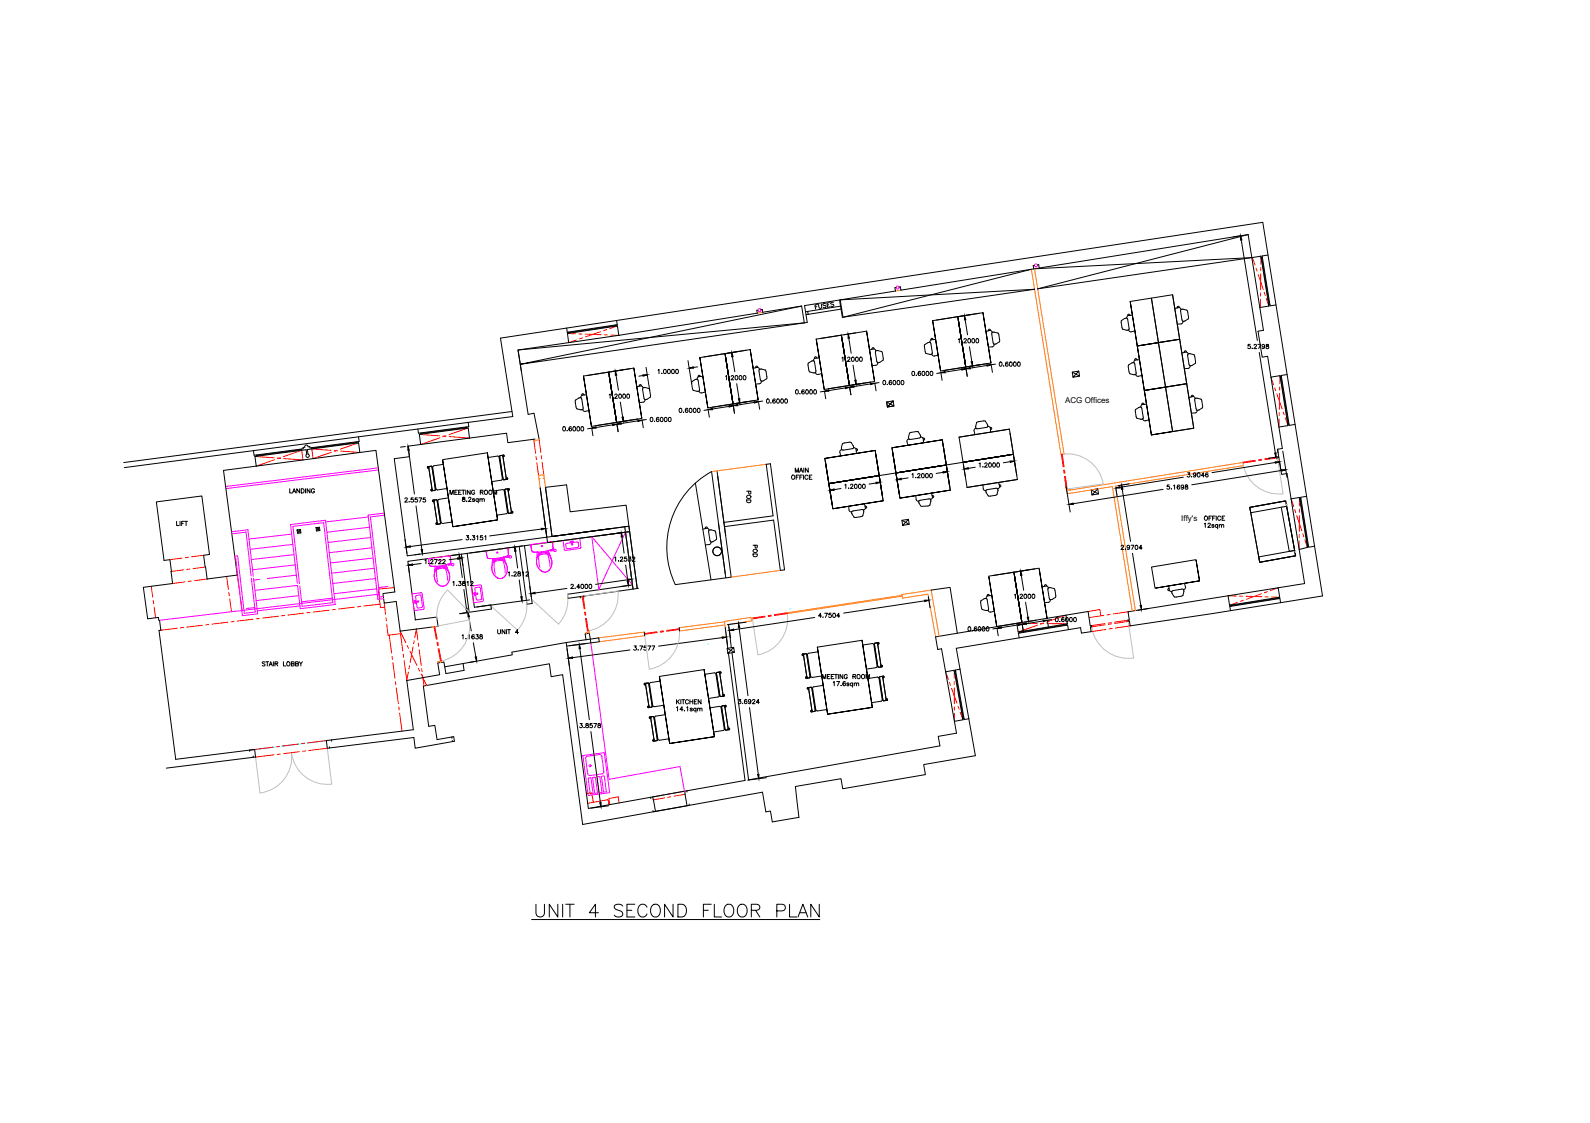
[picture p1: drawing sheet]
<svg xmlns="http://www.w3.org/2000/svg" width="841mm" height="594mm" viewBox="0 0 841 594" stroke-linecap="round" stroke-linejoin="round" font-family="sans-serif">
<defs><g id="words">
<text font-size="12.8" x="280" y="488">%%UUNIT 4 SECOND FLOOR PLAN</text>
<text font-size="5.7" x="152" y="262">LANDING</text>
<g font-size="5.3">
<text x="398" y="267" transform="rotate(-90 398 267)">POD</text>
<text x="401" y="296" transform="rotate(-90 401 296)">POD</text>
<text x="262" y="337">UNIT 4</text>
<text x="138" y="353">STAIR LOBBY</text>
</g>
<g font-size="4.2">
<text x="563" y="213">ACG Offices</text>
<text x="625" y="275">Iffy's</text>
</g>
</g></defs>
<!-- layer: FIXTURES -->
<g fill="none" stroke="#f0f" stroke-width=".53">
<path d="M200 247l-81 10M200 249l-81 9M195 273l-23 3M195 279l-22 3M203 271l-8 1 5 45h3M203 273h-7l5 43h2M123 281l8-1 3 25M123 282l7-1 3 24M124 294h2l3 30h6l-2-18M124 295l4 31 8-1-2-19M154 283l-22 2M155 288l-23 3"/>
<path d="M156 293l-23 3M156 299l-22 2M196 284l-22 3M197 290l-23 2M197 295l-22 3M137 307h-3M157 304l-16 2M157 310l-22 2M157 309l-3-32 18-2 5 45-18 2-2-12M158 315l-23 3M158 309l-3-31 16-2 5 43-16 2-1-11M176 316l-16 2"/>
<path d="M198 301l-23 2M199 306l-23 3M199 311l-22 3M200 314l-116 14M205 310l-5 1M135 321l-5 1M159 321l-23 2M311 412l2-1 1 9h-2zM313 411h2l1 8-1 1zM316 411h1l1 8h-1zM318 411l2-1 1 9h-2zM319 409v-1l-1-9-8 1v1l1 9 7-1"/>
<circle cx="312" cy="405" r=".5"/>
</g>
<!-- layer: DETAIL -->
<g fill="none" stroke="#f0f" stroke-width=".53">
<path d="M227 296a2.8 2.8 0 0 0 3 4M227 296l11-2a2.8 2.8 0 0 1-2 5M227 296h.1M230 300h.1M230 300v4M235 300v1zM235 300l1 1M235 299l-4 1-1 1M236 299l1 4M236 299h.1M236 299l-6 1M238 299h-1"/>
<path d="M238 299h-1h2M239 298l-1 1M257 292v2a2 2 0 0 0 1 2 2 2 0 0 0 3-1h5M257 291v1M257 291h.1M261 296h.1M261 296l-1 4M261 296h1v1h-1zM261 297a5 5 0 0 0 4 9 5 5 0 0 0 3-7M261 297l1 7M262 296v1M265 296h-3v1"/>
<path d="M265 296h1h-1zM265 296h.1M266 295l-5 1v1M266 295l1 1M266 296l2 3M266 296l1 7M266 296l-5 1M266 295l2 4M268 294l-1 1h2M268 294v1M268 294h.1M268 290l-11 1"/>
<path d="M268 290h.1M268 294l-2 1M268 290l1 3M269 293l-1 1M270 294h-2M281 288a2.8 2.8 0 0 0 3 4M281 288h.1M284 292v5M285 293h1l-1 1zM285 294l-1 3M285 294l1 6M286 293h.1"/>
<path d="M289 293l-1-1-2 1M289 292v1zM289 293h-1M289 292h-4l-1 2M289 292l1 1M290 293l1 6M290 293l-5 1M290 293l2 3M290 291l2 5M290 291l-6 1M292 296a4 4 0 0 1-1 5 4 4 0 0 1-4 1 6 6 0 0 1-3-5M292 291h-1"/>
<path d="M292 291h-1h2M292 291h.1M292 287l-11 1M292 287h.1M292 287a2.8 2.8 0 0 1-2 4M293 291h-1M302 286h1v2zM302 287l-3 1 1 2h6v-1M303 287v-1h-1v1M303 287h3v2M307 290l-8 1M307 290v-5l-9 1v5"/>
<path d="M331 282l-14 30-4-28 22 25M219 318h2l-1 1zM220 318h-1l1 1M220 318v-3h3v6h-2l-1-2M223 314l1 8-5 1-1-9h5M231 300h1v1h-1zM231 301l1 7M232 301h.1M234 301v-1h-2v1M235 300h-1M235 300l2 7M235 300l-4 1"/>
<path d="M236 301h.1M236 301a6 6 0 0 1-2 9 6 6 0 0 1-3-9M249 310h5l1 8-5 1zM251 314h1l-1 1zM251 314v1M252 314l-1-3h3l1 6h-2h-1M252 314v3M313 340l9 72 38-6 2 13M308 400l12-2 2 21-11 2z"/>
<circle cx="475" cy="152" r=".8"/>
<circle cx="548" cy="140" r=".8"/>
<circle cx="402" cy="164" r=".8"/>
<circle cx="233" cy="296" r=".3"/>
<circle cx="239" cy="299" r=".6"/>
<circle cx="263" cy="292" r=".3"/>
<circle cx="270" cy="295" r=".6"/>
<circle cx="287" cy="289" r=".3"/>
<circle cx="294" cy="291" r=".6"/>
<circle cx="303" cy="288" r=".3"/>
<circle cx="221" cy="318" r=".3"/>
<circle cx="253" cy="314" r=".3"/>
</g>
<!-- layer: 0 -->
<g fill="none" stroke="#000" stroke-width=".53">
<path d="M656 125h-4M657 127l8 53M660 124l8 51h-3l3 14 3-1 7 49-2 1M660 124l-110 18-1-2M660 124l-111 29 113-17M667 136l4 25M668 136h-1M671 135h-3l4 27 3-1M444 159l103-6-101 15-2-9-18 3 1 9-152 22 149-31M474 152h-1l1 2-30 5M546 142l-100 26-2-9M547 140v2l-70 11-1-1"/>
<path d="M547 142l115-6h5l4 26-5 1M598 159l4 24 11-2-11 2zM609 158l11-2 4 23-11 2zM620 156l4 23-11 2-4-23-11 1M300 174v2M300 176l1 5M300 176l27-4v5M301 176h.1M326 172v1M326 172l-25 4M326 170v2l-26 4M401 164h-1l1 2-73 11-54 8 5 34h3l3 13"/>
<path d="M424 162l-21 3v-1h-1M424 162l1 9-151 14 2 11M427 165h-1M427 166h-1M434 179l11-2 4 27M445 162l-18 3M445 177l4 27M445 163l-18 3v-1M449 179l1 8M458 175l-26 4M493 179l1 1M494 179h-1l-1 1"/>
<path d="M495 180h-2l-1 1M495 169l12-1 4 26M507 168l4 26M507 180v-1v2M510 180l1-1v1l-1 1h1M511 169l1 8M514 166l-6 1M518 166l-11 2 4 26M520 165l-27 5M522 175h2l1 1M524 175l-1-1v1M596 175l-2-1-1-3v-1l3-2v1l1 5-1 1"/>
<path d="M597 175l1 1 2-1M598 167l-1-1v1M599 167h-2l-1 1M621 163h3l1 1M623 163h.1M623 163v-1l1 1M624 179l4 24-11 2-4-24-11 2M625 164h3v1l1 4-2 1h-1l-1-1zM626 170l-1 1-2 1M672 161h-1M311 199l11-2 4 26M322 197l4 26"/>
<path d="M326 198l1 8M333 195l-11 2 4 26M335 195l-26 4M340 199h-2M342 194l2 12M348 196l1-1v3M350 197h.1M364 191l2 12M369 194h-2M371 199h-1h-1M372 199h-3v2M372 189l12-2 4 27"/>
<path d="M384 187l4 27M384 199v2M387 199h1l-1 2h1M387 189l2 8M391 186l-6 1M395 185l-11 2 4 27M397 185l-27 4M398 195l3-1 1 1M401 194h-1v1M402 195l3 1 1 4-2 2h-1l-1-1zM427 192l1 5h2h2M430 191l-3 1"/>
<path d="M430 191h1v6M431 197l2 1M432 189h-1v1M433 189l-2 1-1 1M435 198h-2M445 189h1v2M447 191h.1M448 189h1h1l-2 2h2M451 193l1 8M460 185h2l1 1M462 185v-1l-1 1M463 186l1-1 2 1 1 4"/>
<path d="M463 186l1 6 3-1v-2M464 192v1h-3M485 198h.1M487 197a1 1 0 0 0-1 1 1 1 0 0 0 1 0 .7 .7 0 0 0 0-1 .7 .7 0 0 0-1 1M489 182l1 5h3l-1-6h-1l-2 1M493 187l1 1h2M498 197l-3 1M498 198v3M509 195l-9 2M509 181h.1M511 194l-13 2-5-26 5 26M511 196l1 3"/>
<path d="M513 183l1 8M522 192l-22 4M522 193l-9 2M524 192l-4-27 4 27-13 2M524 193l1 4M525 181l1 1 3-1-1-5h-2h-1v5M526 182l-1 1-2 1M527 193h-3M531 194h.1M533 192a1 1 0 0 0-1 1 1 1 0 0 0 1 0 .7 .7 0 0 0 0-1 .7 .7 0 0 0-1 1M567 197l4 2M571 196l-4 1 1 3 3-4v3l-3 1"/>
<path d="M599 192l-2 1v4l1 1h2M599 192h.1M600 192l1 6M601 198l1 1h2M601 198h.1M602 190h-1l-1 1M602 183l3 24 12-2-12 2zM603 190l-3 1v1M613 181l11-2 4 24-11 2zM625 187l2-1 1 1M628 186h-1h-1M628 187l3 1h1v4l-2 1h-1z"/>
<path d="M628 195h-2M629 193v2M661 182h-1v1a.8 .8 0 0 1 1 0 .8 .8 0 0 1 0 1 .8 .8 0 0 1-1 0M662 184h.1M663 183l1-1 1 1-2 1h2M665 182h2l-1 2M666 186l9 54M669 183a.7 .7 0 0 1-1 1 1 1 0 0 1 0-2 .7 .7 0 0 1 1 0v2h-1M670 182v1l1 1a.8 .8 0 0 1-1 0l1-1zM672 200l5-1 4 26-5 1M677 199l4 25M678 199h-1"/>
<path d="M681 198l-3 1 4 26h3M271 218l-206 27M305 212v3M305 215v1l2 1M306 211l-2 1M306 211h2v5M307 217h1M308 217l1 1 3-1M308 216v1h-1M309 209l-1-1v1M310 209h-2l-1 1M322 209l1-1v3"/>
<path d="M324 210h.1M325 209l1-1v1l-1 2h2M328 213l1 8M337 205l2-1 1 1M339 204v-1l-1 1M341 211l-1 2h-2M343 205h-2h-1l1 6M343 205l1 1M344 206v4l-2 1h-1M362 218h.1M364 216a1.1 1.1 0 0 0-2 1 1.1 1.1 0 0 0 2 1 .7 .7 0 0 0-1-1M366 202l1 4 3 1-1-6h-1l-2 1"/>
<path d="M370 207l1 1M373 207l-2 1M375 217h-3M375 217v4M386 215l-9 1M386 201h.1M388 214l-14 2-4-27 4 27M388 215l1 4M390 203l1 8M399 212l-22 3M399 213l-9 1M401 212l-4-27 4 27-13 2"/>
<path d="M401 213l1 4M403 202l-1 1h-2M403 212l-2 1M408 213h.1M410 211a1 1 0 0 0-1 1 1 1 0 0 0 1 1 .7 .7 0 0 0 0-1 .7 .7 0 0 0-1 1M423 208h.1M425 207v-1a1 1 0 0 0-1 1 1 1 0 0 0 1 1 .7 .7 0 0 0 0-1 .7 .7 0 0 0-1 1M436 207h-2M436 207l1 4M447 205l-9 2M449 204l-13 2-4-27 4 27M450 205v4"/>
<path d="M457 203l-6 1M460 202l-22 4M461 203l-9 2M463 202l-5-27 5 27-14 2M463 203v4M465 202l-2 1M469 213l3-1-3 3v-2l4 2h-4h4l-1-3-3 3zM469 203h.1M472 202l-1-1a1 1 0 0 0-1 1 1 1 0 0 0 1 1 .7 .7 0 0 0 0-1 .7 .7 0 0 0-1 1M605 214l-1-1v1M605 207l4 23 11-2-11 2zM606 214h-2v1"/>
<path d="M617 205l11-2 3 24-11 1zM628 203l3 24-11 1-3-23-12 2M629 210h2l1 1M631 210v-1l-1 1M633 217v1l-3 1M636 212v3M636 212l-1-1h-2h-1l1 5v1h1M636 216l-2 1M636 215v1M159 238h1M160 238l-24 3M165 237v1"/>
<path d="M189 234h.1M189 234l-24 3M190 231v3l-26 3v-1h-1l-1-1-1 2h-1l-26 4v-3M190 239v-5l-27 4v2a1 1 0 0 1 0 2 .9 .9 0 0 1-1 0 1 1 0 0 1 0-2v-2l-27 3 1 6M214 236l-2 1M216 238l3 23M222 230l26-4v6l-25 3zM223 235l-7 1 1 6-8 1 6 51 108-14M223 229v1M247 226v1M247 226l-24 3M248 223v3l-27 3v-2"/>
<path d="M248 232l20-3 1 5 14-2M258 240l-24 3M300 228h.1M302 226a1 1 0 0 0-1 1 1 1 0 0 0 1 1 .7 .7 0 0 0 0-1 .7 .7 0 0 0-1 0M313 226l-2 1M313 227l1 3M324 225l-9 1M326 223l-13 3-4-27 4 27M326 225l1 3M337 222l-22 3M337 223l-8 1M339 221l-4-26 4 26-13 2"/>
<path d="M340 223v3M342 222h-2M346 223h.1M348 221a1 1 0 0 0-1 1 1 1 0 0 0 1 1 .7 .7 0 0 0 0-1 .7 .7 0 0 0-1 0M445 238l-1 1 1 2M446 235l-1 2v1M446 235l4-1 1 3M451 237l-5 1M451 237l2 1v2M452 237h-1M453 237l1 1-1 1M472 237l26-4-26 4 4 27 27-5-27 5z"/>
<path d="M481 232l-1 1v3M487 230v1l-1 1h-4h-1v-1M487 231l-1-3h-1l-4 1v2M487 231l1 1v2M488 232h1l-1 1M499 235l2 11-27 4M516 227l-1 1 1 2M522 226l-6 1M522 226v-1l-1-2h-1l-3 1-1 2 1 1M522 226h2v3M524 226l1 1h-1M534 229l2 11-27 5"/>
<path d="M604 222l1 1 3-1M605 221l-1 1-3-1v-4l2-2 1 1 1 5M676 238l2 13h3l9 58-93 15v4v1l1 2 102-16-32-197-403 61 6 41-205 27M676 238v2M679 239l2 13M682 224h-1M136 241h.1M227 248h-1v-1h1l2 13M227 247h1l2 12-1 1M229 259l-1 1h1M230 246l-1 1 2 12 5-1M234 243l6 36 23-4-5-35 5 35-23 4z"/>
<path d="M234 246h-5M261 260l5-1h1l1 12v1l-5 1M264 242l2 11-1 1-5 1M264 242l-1-1-5 1M266 241h-2l2 13M266 242l1-1h-1l2 12M266 253l1 1M267 259l2 12h1M268 253h1l-1 1M268 259h-1M268 259l2 12M268 259h1"/>
<path d="M286 258l4 29 41-5 4 30-5-33M368 256l8 51M379 249l8 56-30 4a46 46 0 0 1 19-60l8 57M436 243l27-5-27 5 5 26 26-4-26 4zM438 256l27-4-2-14 2 14zM439 257l1 6M445 258l-4 1M447 257v-1v2M449 258h.1M450 257v-1l1 1-1 1h1M463 256h-3M465 252l2 13-2-13-27 4"/>
<path d="M474 250l27-4 1 11M474 250l27-4-3-13 5 26M480 253h-3M482 251h1v2M484 253h.1M485 251h1h1l-2 2h2M499 250h-4M509 245l27-5 2 12M509 245l27-5-2-13-27 4 5 27 26-4-2-14-98 16M516 247l-4 1M518 245v2M520 247h.1"/>
<path d="M520 257v2l1 1M521 245h1l-1 2h1M528 255l1 3-1 1M529 256v1v1M534 244l-3 1M536 242l1 6M564 257l2 14M577 259l4 2M581 259h-4l1 3 3-3v2l-3 1M590 259l1 3M594 259l4 27M597 256l-6 1"/>
<path d="M615 259l-47 7M618 257h-1v1a1.1 1.1 0 0 1 2-1 1.1 1.1 0 0 1-1 2 .8 .8 0 0 1-1-1M620 259h.1M621 257v2M624 257a1 1 0 0 0-1 1 1 1 0 0 0 1 0 .7 .7 0 0 0 0-1 .7 .7 0 0 0-1 1M626 252l-34 6M626 257a.7 .7 0 0 1-1 1 .7 .7 0 0 1 0-1 .7 .7 0 0 1 1 0v2l-1-1M627 257a.9 .9 0 0 1 1 1 .9 .9 0 0 1 0 1h-1a1.1 1.1 0 0 1 0-1 1.1 1.1 0 0 1 1-1zM628 250h1v1a.8 .8 0 0 1 0 1 .8 .8 0 0 1-1 0M630 252h.1M633 251a.7 .7 0 0 1-1 0 .7 .7 0 0 1-1-1 .7 .7 0 0 1 1 0v2h-1M637 252h-2l2-2v2"/>
<path d="M639 250a1 1 0 0 0-1 1 1 1 0 0 0 1 1 .7 .7 0 0 0 0-1 .7 .7 0 0 0-1 1M675 245l-34 5M675 242h-4M676 242h.1M677 245v3M678 249l-48 7M167 279l2 2M167 279h2v2h-2zM169 279l-2 2M214 264l1-1v1l-1 2h2M216 265h.1M219 263h-2v1a1 1 0 0 1 2 0 .8 .8 0 0 1-1 1 .8 .8 0 0 1-1 0"/>
<path d="M220 268l3 23M221 263h-1v1a.8 .8 0 0 1 1 0 .8 .8 0 0 1 0 1 1 1 0 0 1-2 0M222 263h1l-1 3M225 263h-1v1a.8 .8 0 0 1 1 0 .8 .8 0 0 1 0 1 .8 .8 0 0 1-1 0M229 265l3 12M230 265h1M230 265h-1h1M230 265h.1M231 265l2 12h-1M231 277h1M237 263l-5 1v1l1 11 1 1 5-1M270 271h1h-1"/>
<path d="M286 280l-27 4M333 278l-2-11-29 4-2-15-11 2 3 26 41-6 4 33M372 280l2-1 1 1M374 279l-1 1M383 276l26-3-4-27 3-1 7 56-2 1-4-27-26 4M449 268v2l1 1M451 272l1 2M451 272l-1-1 1-1h6l-1 3h-4M457 266l1 3-1 1M458 268v1M477 275l4 2M481 275h-4v3l4-3v2l-4 1"/>
<path d="M484 262l1 3h1M486 265l6-1v1l-1 3h-4l-1-2zM493 261v2l-1 1M493 262l1 1h-1M527 261l-4 1-2-2 6-2 1 1-1 3M661 268l19-3 5 29-19 3zM680 265l-19 3 1 3 19-3 4 23-19 4v2l19-3v-3l-3 1-4-24M683 264l4-1 5 27-5 1M688 264l4 25M688 264h-1M691 263h-3l4 26h3M157 280h2v2h-2z"/>
<path d="M157 280l2 2M159 280l-2 2M214 285l1 8M216 298l1 5M222 293h-3M223 298l-5 1M225 296v2M227 298h.1M228 297v-1h1l-1 2h1M230 296h1l-1 2M232 297v-1h1l-1 2h1M234 297l1-1-1 2h2"/>
<path d="M242 296h-4M243 293l-4 1M243 296l2 10M244 295l1 4M244 285l-27 4M247 283h1l-1 1a.7 .7 0 0 1 1 1 1 1 0 0 1-2 0M247 293l4 28 9-1v2l-12 2-4-31M249 285h.1M250 283h1l-1 1a.8 .8 0 0 1 1 1 .8 .8 0 0 1-1 0M252 284l1-1v3M255 283h-1v1a.8 .8 0 0 1 1 0 1 1 0 0 1 0 2 .8 .8 0 0 1-1-1M256 284l1-1v3"/>
<path d="M273 292l1 8M275 289l4 31M276 289l-27 4M277 289l5 30-3 1M317 283l16-2-117 16 4 31M325 295h1v2M327 297h.1M328 295h1l-1 2h2M329 284l1 9M329 282h-4M331 299l1 9M331 295h-1v1a.8 .8 0 0 1 1 0 .8 .8 0 0 1 0 1 .8 .8 0 0 1-1-1"/>
<path d="M333 295h1l-1 1a.7 .7 0 0 1 1 1 1.1 1.1 0 0 1-2-1M335 295h1l-2 2h2M375 281l1 6h1l2-1M375 280v1M376 280h-1M376 280l2 1 1 4M376 287l-1 1h-2M593 289v-1l1 1-1 2h1M595 290h.1M597 289a.7 .7 0 0 1 0 1 .7 .7 0 0 1-1-1 .7 .7 0 0 1 1 0v2l-1-1M598 288h2l-1 3M599 293l4 27"/>
<path d="M604 290h-1l1-2v3M633 296l-24 4 2 11M692 289h-1M240 308v2M242 310h.1M243 308h1h-1a1.1 1.1 0 0 1 1 2 1.1 1.1 0 0 1-2-1M245 308a.9 .9 0 0 1 1 1 .9 .9 0 0 1 0 1h-1a1.1 1.1 0 0 1 0-1 1.1 1.1 0 0 1 1-1zM245 312l2 10M247 308h1v2M249 308h1l-1 2h1M269 303v2M271 305h.1"/>
<path d="M272 303h1l-1 2h1M274 303l1 1a.8 .8 0 0 1 0 1 .8 .8 0 0 1-1-1l1-1zM275 307l1 9M276 303h1v2M278 303h1h1l-2 2h2M280 317l-28 4M280 310l1 6M300 311l-17 3M302 310v-1l1 1-1 1h1M304 311h.1M307 311h-2l1-2v2M307 316h.1"/>
<path d="M309 315v1M332 307l-17 2M333 310h-5M334 302v6M335 309l-35 5v3l38-6M489 318l-43 6M491 316l1 6M493 312l10-1 3 24M519 318l2-1h1l1 6-4-1zM523 315v-1l-1 1M525 315h-3v2M525 304l11-1 5 26"/>
<path d="M536 303l5 26M537 315v-1v3M539 316h.1M540 315v-1l1 1-2 2h2M540 304l1 8M542 319l2 8M548 301l-12 2 5 26M550 301l-27 4M551 311l3-1 1 1M552 310h.1M553 310v-1l1 1M555 317v2h-3"/>
<path d="M558 315v1l-2 1h-1l-1-6h4v4M611 311l23-4-1-11 1 11zM618 310l1 2 1 1M618 311v1h1M620 313l5-1 1 1v2l-4 1h-1l-1-2zM627 309v2l-1 1M676 311l1 5-27 4v-5M676 316v1M676 316l-25 4M677 319v-2l-26 4v2M220 328l11-2 1 5-20 3-2-16-7 1v-5l6-1-10-75-81 11 7 55-15 2-2-12 3-1-4-31-24 4 4 30h3l1 13-15 2 2 16h6v1l1 5-1 1 9 68 42-6M244 336h1v2"/>
<path d="M246 338h.1M247 324l-3 1M247 324l-4 1M248 336v2M248 326l1 8M251 336a1 1 0 0 0-1 1 1 1 0 0 0 1 1 .7 .7 0 0 0 0-1 .7 .7 0 0 0-1 0M252 336h1l-1 1a.7 .7 0 0 1 1 1 .7 .7 0 0 1-1 0M254 336v1h1a.7 .7 0 0 1-1 1 .7 .7 0 0 1 0-1l1-1zM299 340l-28 5v1l-26 5M310 339v-4h2l1 5M341 334v2M359 332v2"/>
<path d="M382 337l-34 5M384 332l1 9M384 338l1 5M385 330l2 13M386 332v5M391 332l5 36M395 329l-10 1M431 327l-43 6M435 326h-2l1-2v3M435 326h.1M436 324h2l-1 3M440 324h-1l-1 1a1 1 0 0 1 2 0 1.1 1.1 0 0 1-1 2 .8 .8 0 0 1-1-1"/>
<path d="M444 326h-1l1-2v3M456 339l-24 3M514 334h.1M517 332h-1a1 1 0 0 0-1 1 1 1 0 0 0 1 1 .7 .7 0 0 0 0-1 .7 .7 0 0 0-1 0M523 323l1 1 2-1M527 331l-4-26 4 26M527 332l-2 1M527 333l1 3M538 331l-8 1M539 334v1M541 329l-14 2M541 331v3"/>
<path d="M548 328l-6 1M552 328l-9 2M554 327l-4-26 4 26M554 329l1 3M556 328h-2M561 329h.1M563 327a1.1 1.1 0 0 0-2 1 1.1 1.1 0 0 0 2 1 .7 .7 0 0 0-1-1M564 325l1 5-26 4-1-4M564 330v1M564 330l-25 5M565 333v-2l-26 4v2M608 322l-6 1"/>
<path d="M651 320v1M245 351l-10 2M245 351v4l-9 1-1-6-3 1 1 6-18 3 4 26-46 6v4l46-6 1 6 19-4M250 340l2 8M251 350h-3M300 342l17-2v-3l-18 3 12 88 83-15-9-67M300 343l1 9M307 343l5 38M333 344l-30 4M335 342h2l-1 1a.8 .8 0 0 1 0 1 .8 .8 0 0 1-1 0M338 344h.1M338 342h2l-1 2"/>
<path d="M342 342h-1v1a.8 .8 0 0 1 1 0 .8 .8 0 0 1 0 1 .8 .8 0 0 1-1 0M343 342h1l-1 2M345 342h1l-1 2M349 358l5 35 24-3-6-36 6 36-24 3zM372 354l-23 4M373 357l5-1h1l1 12v1M380 356h-1l2 12h1M380 356l2 12M380 356h1M385 343l3 2M387 345l9 68 101-18-1-5 10-2-1-6 4-1v-1M388 342l-3 1v3l3-4v3l-3 1"/>
<path d="M425 346h-1l1 1M425 346h.1M425 346l2 13M425 346h2l2 12-2 1M427 358l-1 1h1M432 342l6 36 23-4-5-35 5 35-23 4zM433 345l-5 1h-1l2 12h1h5M456 341l5-1 1 1 2 11-1 1-5 1M459 359l5-1 1 1 2 11-1 1-5 1M462 341l2 12h2M464 340l-1 1M464 340h1l-1 1"/>
<path d="M464 340l2 13M466 352l1 1h-1M466 358h-1l2 12 1 1M466 358h2h-1M466 358l2 13M505 355h-5M505 355l4 25M505 355l5 25M505 355h.1M508 354h-3v1M508 354l-2-11 66-11v3l5-1v-2v-1l-1-8-81 14 1 7 2-1 7 39M508 354l8 46-27 4v6l-43 7-1-5-24 4 2 16-14 3-1-6h-3l-2-10-38 7"/>
<path d="M342 361l1 1 2 12h-1M342 361l-1 1h1M342 361l1 13M343 374h1M344 379h2l2 12-2 1M344 379h-1l1 1M344 379l2 13M346 380l2 11h6M347 379l-1 1M349 360l-5 1v1l1 11 1 1 5-1M352 378l-5 1M376 374h5l2 12h-1l-5 1"/>
<path d="M380 369h-5M382 374l2 12h1M382 368h1h-1M383 368h-1M383 373l-1 1M383 373h1l-1 1M383 373l2 13h1v-1h-1M391 370h1l-1 1a.7 .7 0 0 1 1 1 1 1 0 0 1-2 0M393 372h.1M395 370a1 1 0 0 0-1 1 1 1 0 0 0 1 1 .7 .7 0 0 0 0-1 .7 .7 0 0 0-1 1M396 374l5 36M397 371a.7 .7 0 0 1-1 0 .7 .7 0 0 1 0-1 .7 .7 0 0 1 1 0v2h-1"/>
<path d="M398 371v-1h1l-1 2h1M402 372h-2l1-2v2M428 364h-1h1l2 12M428 364h1l2 12h-1M429 376h1M435 363h-5v1l2 11v1M437 375l-5 1M469 370l-1 1M510 380h-1M510 380v1l2-1M134 400v1M135 396v5"/>
<path d="M135 396l-3 1M174 395v1M175 391v1M239 390v1M239 392h.1M239 392h1v-2l-9 1-1-7h-3l-3-21 67-12 1 7 6-1 10 79 55-10-1-7M307 383h1l-1 1a.7 .7 0 0 1 1 1 .7 .7 0 0 1-1 0M309 385h.1M310 383l1 1a.7 .7 0 0 1-1 1 .7 .7 0 0 1 0-1l1-1zM313 387l5 38M313 383h-1v1a.8 .8 0 0 1 1 0 .8 .8 0 0 1 0 1 .8 .8 0 0 1-1 0M314 383h2l-1 2"/>
<path d="M316 383l2 1a.7 .7 0 0 1-1 1 .7 .7 0 0 1-1-1l2-1zM346 391l-1 1h1M135 400l-47 6M363 418v1M405 411l-10 2M322 426l-9 2M344 422h.1M345 422l1 1M346 423h.1M346 423l1 6M365 425v1l-19 3h-1"/>
<circle cx="352" cy="196" r="1"/>
<circle cx="354" cy="196" r="1"/>
<circle cx="356" cy="196" r="1"/>
<circle cx="358" cy="196" r="1"/>
<circle cx="390" cy="200" r="1"/>
<circle cx="392" cy="200" r="1"/>
<circle cx="394" cy="200" r="1"/>
<circle cx="451" cy="190" r="1"/>
<circle cx="453" cy="190" r="1"/>
<circle cx="455" cy="190" r="1"/>
<circle cx="483" cy="197" r="1"/>
<circle cx="488" cy="197" r="1"/>
<circle cx="491" cy="197" r="1"/>
<circle cx="493" cy="197" r="1"/>
<circle cx="513" cy="180" r="1"/>
<circle cx="515" cy="180" r="1"/>
<circle cx="517" cy="180" r="1"/>
<circle cx="529" cy="193" r="1"/>
<circle cx="535" cy="193" r="1"/>
<circle cx="537" cy="193" r="1"/>
<circle cx="539" cy="193" r="1"/>
<circle cx="328" cy="209" r="1"/>
<circle cx="330" cy="209" r="1"/>
<circle cx="332" cy="209" r="1"/>
<circle cx="360" cy="217" r="1"/>
<circle cx="365" cy="217" r="1"/>
<circle cx="367" cy="217" r="1"/>
<circle cx="370" cy="217" r="1"/>
<circle cx="406" cy="212" r="1"/>
<circle cx="412" cy="212" r="1"/>
<circle cx="414" cy="212" r="1"/>
<circle cx="416" cy="212" r="1"/>
<circle cx="422" cy="207" r="1"/>
<circle cx="427" cy="207" r="1"/>
<circle cx="429" cy="207" r="1"/>
<circle cx="431" cy="207" r="1"/>
<circle cx="468" cy="202" r="1"/>
<circle cx="473" cy="202" r="1"/>
<circle cx="475" cy="202" r="1"/>
<circle cx="477" cy="202" r="1"/>
<circle cx="298" cy="227" r="1"/>
<circle cx="304" cy="227" r="1"/>
<circle cx="306" cy="227" r="1"/>
<circle cx="308" cy="227" r="1"/>
<circle cx="345" cy="222" r="1"/>
<circle cx="350" cy="222" r="1"/>
<circle cx="352" cy="222" r="1"/>
<circle cx="354" cy="222" r="1"/>
<circle cx="227" cy="247" r=".5"/>
<circle cx="228" cy="259" r=".5"/>
<circle cx="266" cy="241" r=".5"/>
<circle cx="268" cy="253" r=".5"/>
<circle cx="269" cy="259" r=".5"/>
<circle cx="453" cy="257" r="1"/>
<circle cx="455" cy="257" r="1"/>
<circle cx="457" cy="257" r="1"/>
<circle cx="488" cy="252" r="1"/>
<circle cx="490" cy="252" r="1"/>
<circle cx="492" cy="252" r="1"/>
<circle cx="524" cy="246" r="1"/>
<circle cx="526" cy="246" r="1"/>
<circle cx="528" cy="246" r="1"/>
<circle cx="634" cy="251" r="1"/>
<circle cx="229" cy="265" r=".5"/>
<circle cx="231" cy="277" r=".5"/>
<circle cx="271" cy="271" r=".5"/>
<circle cx="379" cy="292" r="2.3"/>
<circle cx="601" cy="289" r="1"/>
<circle cx="308" cy="310" r="1"/>
<circle cx="310" cy="310" r="1"/>
<circle cx="312" cy="310" r="1"/>
<circle cx="542" cy="315" r="1"/>
<circle cx="544" cy="315" r="1"/>
<circle cx="547" cy="315" r="1"/>
<circle cx="441" cy="325" r="1"/>
<circle cx="513" cy="333" r="1"/>
<circle cx="518" cy="333" r="1"/>
<circle cx="520" cy="333" r="1"/>
<circle cx="522" cy="333" r="1"/>
<circle cx="559" cy="328" r="1"/>
<circle cx="564" cy="328" r="1"/>
<circle cx="566" cy="328" r="1"/>
<circle cx="569" cy="328" r="1"/>
<circle cx="381" cy="356" r=".5"/>
<circle cx="425" cy="346" r=".5"/>
<circle cx="427" cy="358" r=".5"/>
<circle cx="464" cy="340" r=".5"/>
<circle cx="466" cy="352" r=".5"/>
<circle cx="467" cy="358" r=".5"/>
<circle cx="341" cy="362" r=".5"/>
<circle cx="343" cy="374" r=".5"/>
<circle cx="344" cy="380" r=".5"/>
<circle cx="383" cy="368" r=".5"/>
<circle cx="384" cy="374" r=".5"/>
<circle cx="427" cy="364" r=".5"/>
<circle cx="429" cy="376" r=".5"/>
<circle cx="469" cy="370" r=".5"/>
<circle cx="346" cy="392" r=".5"/>
<circle cx="385" cy="386" r=".5"/>
</g>
<!-- layer: CEILING -->
<g fill="none" stroke="#f00" stroke-width=".53">
<path d="M662 136l2 4M667 136v4M664 142l1 1M665 145l3 8M667 158v5M667 155v2M667 145v8M667 141v2M669 155v1M670 158l1 4M300 176l4 1M305 180l-4 1"/>
<path d="M306 177h2M308 179h-1M310 177h8M318 175l-8 3M320 177h1M321 174l-2 1M323 177h4M327 172l-5 2M672 200l2 4M677 199v4M674 205l1 2M675 208l3 8"/>
<path d="M677 218v2M677 208v9M677 205v1M679 218v1M175 238h-10l1 5 9-4M177 238h1M178 238l-1 1M180 239h10M190 234l-10 4M222 230l11 1M233 232l-10 3M234 231h2"/>
<path d="M236 230l-2 1M238 231l10 1M248 226l-11 4M282 233l1 7M285 233l1 6M677 222l-1 4M680 221l1 4M135 241l10 1M145 243l-9 4M147 242h1M148 242l-1 1M150 242l10-4v5h-10"/>
<path d="M284 241v2M284 245l1 7M286 241l1 2M287 244l1 7M561 240l1 7M562 240l1 7M563 249v1M563 252l1 7M564 252v7M664 243l-7 2M664 244l-7 1M667 243h-1"/>
<path d="M667 243l-1 1M676 242l-7 1M683 264l1 4M685 270v1M686 273l3 8M687 273v8M687 269v2M687 263v5M96 295l-6 1M100 295h-2M108 294l-7 1M109 300l-7 1"/>
<path d="M687 286v5M687 283v2M689 282l1 2M690 286l2 4M80 310l1 6M81 318v1M97 301l-6 1M98 308l-7 1M100 301h-1M101 307l-1 1M110 306l-7 1M120 305l1 7"/>
<path d="M121 313v2M122 317v7M125 304l1 7M127 313v1M127 316l1 7M201 320l-9 1M203 319l1 6M209 311l-9 1 1 9h2M308 315l1 7M650 315h4M655 319l-5 1M656 315h1"/>
<path d="M658 318h-2M659 315l8 1M667 314l-8 3M669 316h2M670 313l-1 1M672 316h5M676 311l-4 1M81 321l1 6M94 332l-9 1M97 332h-2M107 331l-8 1M110 330l-1 1"/>
<path d="M120 329l-8 1M124 329h-2M134 328l-9 1M137 327h-1M147 326l-8 1M151 326h-2M161 324l-9 1M164 324h-2M174 323l-8 1M177 322l-1 1M187 321l-8 1M191 321h-2"/>
<path d="M204 327v1M205 330v6l7-1M206 336l1 10M215 340l-3-6 1 10M219 339v2M219 337l1-4 1 6M230 332l1 6M230 331l1 7M231 340v1M232 340v1M309 324v1M310 324v1"/>
<path d="M310 327l1 7M348 334l-7 1M348 335l-7 1M351 334h-2M359 333l-6 1M405 326l-7 1M408 325l-2 1M408 326h-2M416 324l-6 1M416 325l-6 1M538 330h11M549 331l-10 3"/>
<path d="M550 330h2M552 330h-2M554 330h11M564 325l-10 4M576 323l6-1v4M584 326l-8 1M585 330l-8 1M585 331l-8 1M585 333l-8 1M587 325h-1M588 329l-2 1M588 330h-2"/>
<path d="M588 332l-1 1M597 328l-8 1M597 324l-8 1M597 329l-7 1M598 331l-8 1M207 347l1 2M208 351l1 8M213 346l1 2M214 349l1 11 1-5M215 341l1 2M217 352l-1 2M217 344l4 8"/>
<path d="M218 342l-1 9M221 340v2M221 354l1 1M222 344l1 8M223 357l3 6M223 354v1M223 357l1 6M232 343l1 7M500 355l2 4M505 355v4M209 361v1M210 364l1 8"/>
<path d="M211 374v2M211 377l2 10M502 361l1 2M503 364l3 8M505 361v1M505 364v8M505 374v2M505 377v5M507 374v1M508 377l1 4M144 395l-9 1M145 399l-10 2"/>
<path d="M148 395h-2M148 399h-1M158 394l-9 1M158 398l-8 1M161 393h-2M162 397h-2M173 392l-10 1M173 396l-10 1M310 420l3-1 1 5M355 420h-2M362 419l-6 1M311 425l11-2v3"/>
<path d="M327 425v-3h-5l1 4M351 421l-6 1M352 422l-6 1M355 422h-2M362 420l-6 1"/>
</g>
<!-- layer: BUILDING -->
<g fill="none" stroke="#ff0" stroke-width=".53">
<path d="M657 245l1 1M330 279l5 30M298 317h.1M309 316h-2M230 331l-2 1M311 334l1 1M312 334h.1M383 336h1v2M397 327v1M397 327h1h-1M416 324v1M233 350h.1"/>
<path d="M362 420h.1"/>
</g>
<!-- layer: DOOR -->
<path d="M562 240a19 19 0 0 1 22 16l-20 3M676 242l3 19a19 19 0 0 1-22-16M278 317a19 19 0 0 1-4 16l-14-13M300 314a19 19 0 0 1-5 16l-14-13M308 315l19-2a19 19 0 0 1-16 21M229 332l19-4a19 19 0 0 1-15 22M248 324l-11-12a19 19 0 0 0-6 16M359 332a19 19 0 0 1-16 22l-2-19M416 325a19 19 0 0 1-15 21l-3-19M597 329l3 19a20 20 0 0 1-23-16M173 396l2 19a19 19 0 0 1-21-17 19 19 0 0 1-16 21l-3-18" fill="none" stroke="#c0c0c0" stroke-width=".53"/>
<!-- layer: WALL -->
<g fill="none" stroke="#ff7f00" stroke-width=".53">
<path d="M477 153l-3 1M546 142l15 98h2M547 142l16 98M550 142h-3M403 165l-2 1M285 232v1h-3v-1M286 253h-1M288 253h-1M289 258l-1-7-3 1 1 6M405 246l-29 3M563 254l2 7M564 259h1"/>
<path d="M566 258v1h-2M657 245l-91 14M658 246l-68 11 11 66M677 244h-1M677 243h-1M564 261l24-4 11 66M413 302l-26 3M477 315l-61 9M477 315l-61 10M312 334l-2 1M341 334l-24 3M341 336l-24 4"/>
<path d="M383 329l-24 3M383 331l-24 3M397 327l-14 2 1 7M397 328l-12 2M497 337l-4-25-16 3v1l14-2 4 23M233 350h-1v1"/>
</g>
<!-- layer: TEXT -->
<g fill="none" stroke="#000" stroke-width=".53">
<path d="M432 162h-1M432 161h-1v3M434 161l1 2h-1h-1v-2M437 161h-2l2 1-1 1h-1M438 161h.1M439 160h-2l1 3 1-1M441 160h-1v1l1 1h-1M242 259h-1v3h1M244 259h-1v3h1M244 259h2M245 259v3M246 259v3"/>
<path d="M249 259v3l-2-3v3M251 260a.8 .8 0 0 0-1-1 .8 .8 0 0 0-1 1 .9 .9 0 0 0 1 1 .9 .9 0 0 0 1 0M421 250v-2l1 2v-2v2M421 252h1M423 251h-2v3M423 250l1-2 1 2M423 252h1M423 249h1M424 251h-1v3M425 251v3M425 248v2M427 252a.8 .8 0 0 0-1-1 .8 .8 0 0 0 0 1v1a.8 .8 0 0 0 0 1 .8 .8 0 0 0 1-1"/>
<path d="M428 248v2l-2-2v2M428 252h1M429 251h-1v3h1M93 276v2h2M95 276v2M96 277h1M97 276h-1v2M98 276h1M98 276v2M238 262v-3l1 3 1-3v3M241 260h.1M243 260h.1"/>
<path d="M245 263v1a.9 .9 0 0 1 1 0 .9 .9 0 0 1 0 1h-1a1.1 1.1 0 0 1 0-1 1.1 1.1 0 0 1 1 0zM247 265h.1M248 264v-1h1l-1 2h1M251 264h-1l1 1h-1M253 264a.7 .7 0 0 0-1 0 .7 .7 0 0 0 0 1 .7 .7 0 0 0 1 0M253 264v2M254 264h1v1M254 264v1M254 260h2l-2-1v3M255 260l1 2M255 264h1v1M261 262v-3l1 3 1-3v3"/>
<path d="M637 277h1v2M639 277h1l-1 2h1M639 274h1M641 273h-2v2M641 274h1M642 278h-1l1 1h-1M643 273h-2v2M643 273v2M644 278a.7 .7 0 0 0-1 0 .7 .7 0 0 0 0 1 .7 .7 0 0 0 1 0M644 277v3M645 278h1v1M645 277v2"/>
<path d="M646 274a.8 .8 0 0 0-1-1 .8 .8 0 0 0-1 1 .8 .8 0 0 0 1 1 .8 .8 0 0 0 1 0M646 278h1v1M646 274h1M648 273h-2v2h2M435 359v-2l1 2 1-2v2M438 358h1M439 357h-1v2h1M440 358h1M441 357h-1v2h1M441 357h2M442 357v2M443 357v2"/>
<path d="M446 357v2l-2-2v2M448 357a.8 .8 0 0 0-1 0 .8 .8 0 0 0 0 1 .8 .8 0 0 0 0 1 .8 .8 0 0 0 1-1M451 358h1l1-1h-2v2M452 358l1 1M458 359v-2l1 2 1-2v2M358 374v2M358 370v2M358 371l1 1M359 370l-1 2M360 370v2M361 370h1M361 375h-1l1-1v2"/>
<path d="M361 370v2M362 376h.1M363 374h1v2M364 371a.8 .8 0 0 0-1-1 .8 .8 0 0 0 0 1v1a.8 .8 0 0 0 1 0M365 370v2M365 371h1M366 375h-1l1 1h-1M366 370v2M367 371h1M368 375a.7 .7 0 0 0-1 0 .7 .7 0 0 0 0 1 .7 .7 0 0 0 1 0M368 375v2M369 370h-2v2h2"/>
<path d="M369 375h1v1M369 375v1M370 375h1v1M371 370v2l-2-2v2M441 361v2M443 361h1l-1 2M445 363h.1M447 361a1 1 0 0 0-1 1 1 1 0 0 0 1 0 .7 .7 0 0 0 0-1 .7 .7 0 0 0-1 1M449 362h-1l1 1-1-1M451 362a.7 .7 0 0 0-1 0 .7 .7 0 0 0 0 1 .7 .7 0 0 0 1-1M451 361v3M452 362l1-1v2"/>
<path d="M452 361v2M453 362l1-1v2M281 486h153"/>
<circle cx="420" cy="252" r="1"/>
<circle cx="257" cy="260" r="1"/>
<circle cx="259" cy="260" r="1"/>
<circle cx="638" cy="274" r="1"/>
<circle cx="454" cy="358" r="1"/>
<circle cx="456" cy="358" r="1"/>
</g>
<!-- layer: SURFACES -->
<g fill="none" stroke="#0ff" stroke-width=".53">
<path d="M136 396l-1 1M138 396h-1M141 396h-2M143 395l-1 1M146 395h-2M148 395h-1M151 395h-2M153 394h-1M156 394h-2M158 394h-1M161 393l-2 1M163 393h-1"/>
<path d="M166 393h-2M168 392l-1 1M171 392h-2M173 392h-1"/>
</g>
<!-- layer: A-700-M_FFE -->
<g fill="none" stroke="#c0c0c0" stroke-width=".53">
<path d="M680 265l1 3h-3"/>
<circle cx="681" cy="267" r=".2"/>
<circle cx="685" cy="292" r=".2"/>
</g>
<!-- layer: 0 -->
<g fill="#000" stroke="#000" stroke-width=".53">
<path d="M656 125l1 2h-1zM449 177v2zM510 167l1 2h-1zM325 196l1 2-1 1zM340 198h2l-2 1zM365 195l2-1v1zM387 186l1 3h-1zM498 197l2-1v1zM509 195h2l-2 1zM511 195l2-1v1zM514 191v3zM522 193h2l-2 1z"/>
<path d="M375 217l2-1v1zM386 215h2h-2zM388 215l2-1v1zM391 211v2zM399 213h2h-2zM436 207l2-1v1zM447 205h2l-2 1zM449 205l3-1v1zM452 201h1v2zM460 203h3h-2zM216 236v2zM313 226h2v1z"/>
<path d="M324 224h2l-2 1zM326 224h2h1zM329 221h1v2zM337 222h3l-3 1zM674 240h1v2zM439 259h2zM463 255h3l-3 1zM474 254l3-1v1zM499 250h2h-2zM510 248l2-1v1zM534 244h3l-3 1zM590 258l2-1v1z"/>
<path d="M593 257l1 2h-1zM675 244h2l-2 1zM678 248l2 1h-2zM286 279l3 1h-3zM565 267l3-1v1zM215 289h2zM216 299l2-1v1zM223 291h1l-1 2zM242 295h2l-2 1zM243 293l1 2-1 1zM272 289l1 3h-1zM329 282v2z"/>
<path d="M275 316h1v2zM281 314l2-1v1zM332 306h2l-2 1zM332 308v-1v3zM489 317l2 1h-2zM540 302l1 2h-1zM246 322h1v2zM248 324v2zM382 337h2l-2 1zM386 333h2v1zM391 330v2zM527 332h3z"/>
<path d="M538 330h3l-2 1zM541 330h2zM543 327l1-1v3zM552 328h2l-2 1zM603 320h1v3zM251 348l1-1v3zM301 348h2zM306 341l1 2h-1zM401 410v2zM317 425h1v2z"/>
</g>
<path d="M418 322h.1M375 341h-1" fill="none" stroke="#0ff" stroke-width=".53"/>
<use href="#words"/>
</svg>
